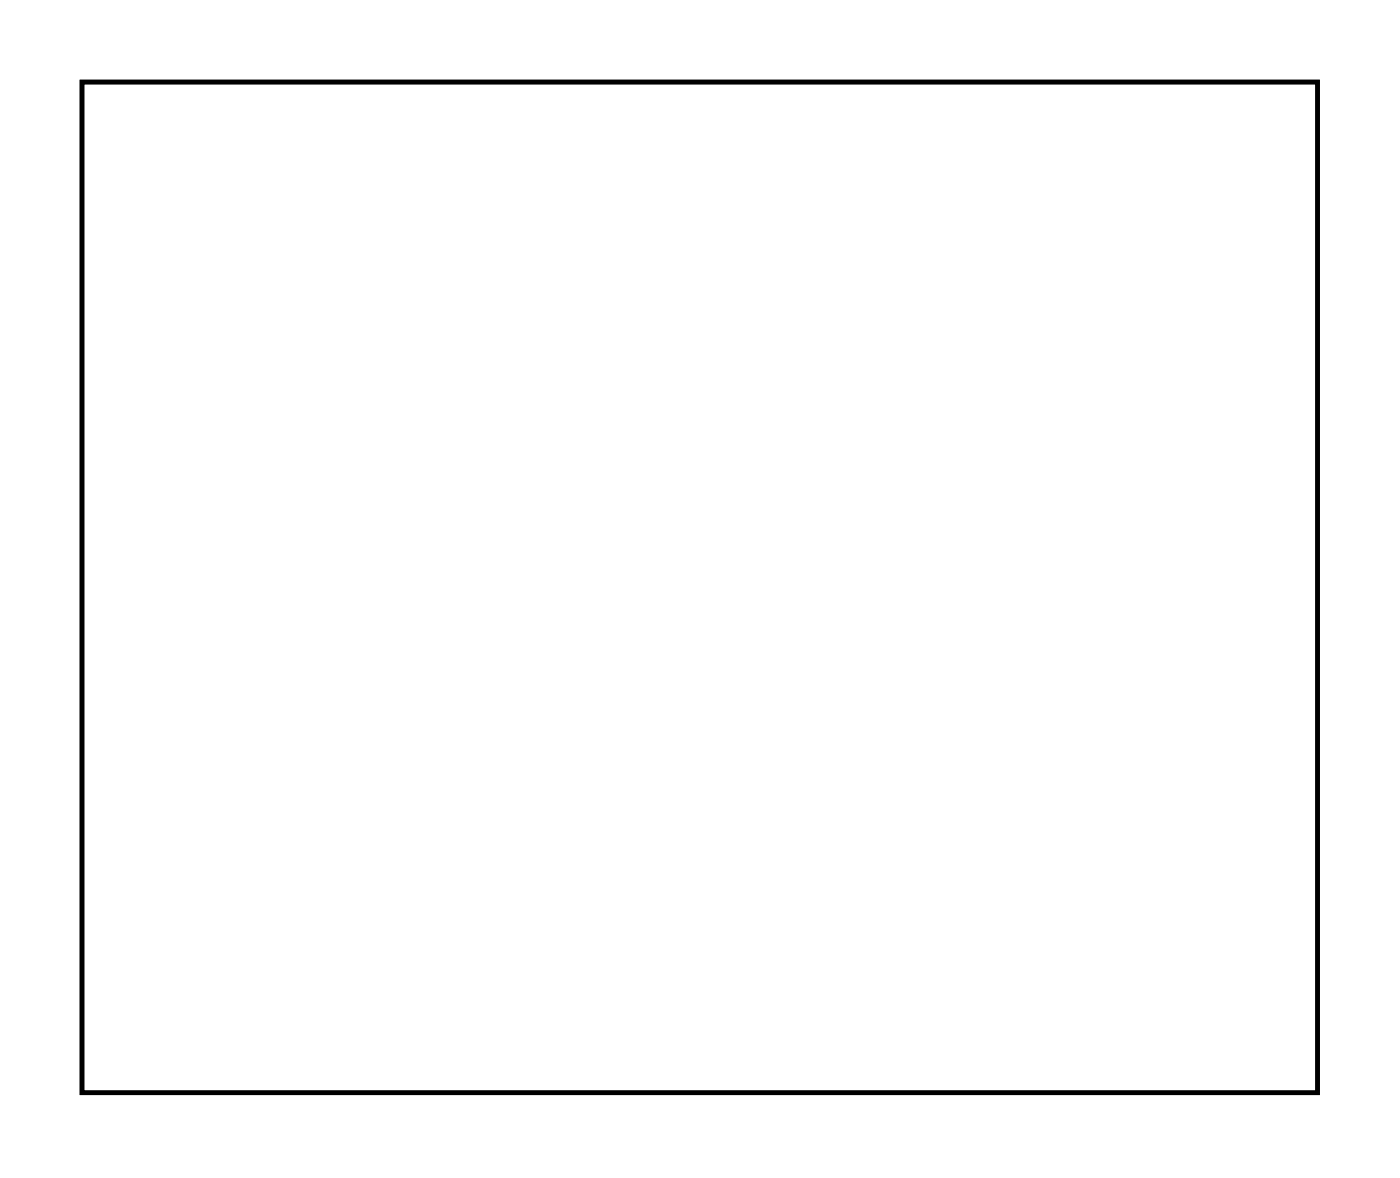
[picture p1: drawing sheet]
<svg xmlns="http://www.w3.org/2000/svg" width="62mm" height="52mm" viewBox="0 0 62 52" stroke-linecap="round" stroke-linejoin="round" font-family="sans-serif">
<path d="M3.6 3.6h54.8v44.8h-54.8z" fill="none" stroke="#000" stroke-width=".2"/>
<path d="M3.6 3.6v44.8h54.8v-44.8zM3.6 3.6h54.8v44.8h-54.8z" fill="#000"/>
<circle cx="31.1" cy="6.2" r=".74" fill="#fff"/>
<circle cx="31.1" cy="6.2" r=".74" fill="none" stroke="#fff" stroke-width=".76" stroke-linecap="butt"/>
<circle cx="31.1" cy="8.7" r=".74" fill="#fff"/>
<circle cx="31.1" cy="8.7" r=".74" fill="none" stroke="#fff" stroke-width=".76" stroke-linecap="butt"/>
<circle cx="31.1" cy="11.2" r=".74" fill="#fff"/>
<circle cx="31.1" cy="11.2" r=".74" fill="none" stroke="#fff" stroke-width=".76" stroke-linecap="butt"/>
<circle cx="31.1" cy="13.8" r=".74" fill="#fff"/>
<circle cx="31.1" cy="13.8" r=".74" fill="none" stroke="#fff" stroke-width=".76" stroke-linecap="butt"/>
<circle cx="31.1" cy="16.3" r=".74" fill="#fff"/>
<circle cx="31.1" cy="16.3" r=".74" fill="none" stroke="#fff" stroke-width=".76" stroke-linecap="butt"/>
<circle cx="31.1" cy="18.9" r=".74" fill="#fff"/>
<circle cx="31.1" cy="18.9" r=".74" fill="none" stroke="#fff" stroke-width=".76" stroke-linecap="butt"/>
<circle cx="31.1" cy="21.4" r=".74" fill="#fff"/>
<circle cx="31.1" cy="21.4" r=".74" fill="none" stroke="#fff" stroke-width=".76" stroke-linecap="butt"/>
<circle cx="31.1" cy="23.9" r=".74" fill="#fff"/>
<circle cx="31.1" cy="23.9" r=".74" fill="none" stroke="#fff" stroke-width=".76" stroke-linecap="butt"/>
<circle cx="15.9" cy="23.9" r=".74" fill="#fff"/>
<circle cx="15.9" cy="23.9" r=".74" fill="none" stroke="#fff" stroke-width=".76" stroke-linecap="butt"/>
<circle cx="15.9" cy="21.4" r=".74" fill="#fff"/>
<circle cx="15.9" cy="21.4" r=".74" fill="none" stroke="#fff" stroke-width=".76" stroke-linecap="butt"/>
<circle cx="15.9" cy="18.9" r=".74" fill="#fff"/>
<circle cx="15.9" cy="18.9" r=".74" fill="none" stroke="#fff" stroke-width=".76" stroke-linecap="butt"/>
<circle cx="15.9" cy="16.3" r=".74" fill="#fff"/>
<circle cx="15.9" cy="16.3" r=".74" fill="none" stroke="#fff" stroke-width=".76" stroke-linecap="butt"/>
<circle cx="15.9" cy="13.8" r=".74" fill="#fff"/>
<circle cx="15.9" cy="13.8" r=".74" fill="none" stroke="#fff" stroke-width=".76" stroke-linecap="butt"/>
<circle cx="15.9" cy="11.2" r=".74" fill="#fff"/>
<circle cx="15.9" cy="11.2" r=".74" fill="none" stroke="#fff" stroke-width=".76" stroke-linecap="butt"/>
<circle cx="15.9" cy="8.7" r=".74" fill="#fff"/>
<circle cx="15.9" cy="8.7" r=".74" fill="none" stroke="#fff" stroke-width=".76" stroke-linecap="butt"/>
<circle cx="15.9" cy="6.2" r=".74" fill="#fff"/>
<circle cx="15.9" cy="6.2" r=".74" fill="none" stroke="#fff" stroke-width=".76" stroke-linecap="butt"/>
<circle cx="38.8" cy="39.2" r=".62" fill="#fff"/>
<circle cx="38.8" cy="39.2" r=".62" fill="none" stroke="#fff" stroke-width=".69" stroke-linecap="butt"/>
<circle cx="41.3" cy="39.2" r=".62" fill="#fff"/>
<circle cx="41.3" cy="39.2" r=".62" fill="none" stroke="#fff" stroke-width=".69" stroke-linecap="butt"/>
<circle cx="43.8" cy="39.2" r=".62" fill="#fff"/>
<circle cx="43.8" cy="39.2" r=".62" fill="none" stroke="#fff" stroke-width=".69" stroke-linecap="butt"/>
<circle cx="46.4" cy="39.2" r=".62" fill="#fff"/>
<circle cx="46.4" cy="39.2" r=".62" fill="none" stroke="#fff" stroke-width=".69" stroke-linecap="butt"/>
<circle cx="48.9" cy="39.2" r=".62" fill="#fff"/>
<circle cx="48.9" cy="39.2" r=".62" fill="none" stroke="#fff" stroke-width=".69" stroke-linecap="butt"/>
<circle cx="51.5" cy="39.2" r=".62" fill="#fff"/>
<circle cx="51.5" cy="39.2" r=".62" fill="none" stroke="#fff" stroke-width=".69" stroke-linecap="butt"/>
<circle cx="10.5" cy="34.1" r=".74" fill="#fff"/>
<circle cx="10.5" cy="34.1" r=".74" fill="none" stroke="#fff" stroke-width=".76" stroke-linecap="butt"/>
<circle cx="13.1" cy="34.1" r=".74" fill="#fff"/>
<circle cx="13.1" cy="34.1" r=".74" fill="none" stroke="#fff" stroke-width=".76" stroke-linecap="butt"/>
<circle cx="8.3" cy="29" r=".74" fill="#fff"/>
<circle cx="8.3" cy="29" r=".74" fill="none" stroke="#fff" stroke-width=".76" stroke-linecap="butt"/>
<circle cx="10.8" cy="29" r=".74" fill="#fff"/>
<circle cx="10.8" cy="29" r=".74" fill="none" stroke="#fff" stroke-width=".76" stroke-linecap="butt"/>
<circle cx="18.4" cy="39.2" r=".74" fill="#fff"/>
<circle cx="18.4" cy="39.2" r=".74" fill="none" stroke="#fff" stroke-width=".76" stroke-linecap="butt"/>
<circle cx="21" cy="39.2" r=".74" fill="#fff"/>
<circle cx="21" cy="39.2" r=".74" fill="none" stroke="#fff" stroke-width=".76" stroke-linecap="butt"/>
<circle cx="23.5" cy="39.2" r=".74" fill="#fff"/>
<circle cx="23.5" cy="39.2" r=".74" fill="none" stroke="#fff" stroke-width=".76" stroke-linecap="butt"/>
<circle cx="26.1" cy="39.2" r=".74" fill="#fff"/>
<circle cx="26.1" cy="39.2" r=".74" fill="none" stroke="#fff" stroke-width=".76" stroke-linecap="butt"/>
<circle cx="28.6" cy="39.2" r=".74" fill="#fff"/>
<circle cx="28.6" cy="39.2" r=".74" fill="none" stroke="#fff" stroke-width=".76" stroke-linecap="butt"/>
<circle cx="21" cy="36.1" r=".7" fill="#fff"/>
<circle cx="21" cy="36.1" r=".7" fill="none" stroke="#fff" stroke-width=".76" stroke-linecap="butt"/>
<circle cx="18.6" cy="45.3" r=".7" fill="#fff"/>
<circle cx="18.6" cy="45.3" r=".7" fill="none" stroke="#fff" stroke-width=".76" stroke-linecap="butt"/>
<circle cx="54" cy="6.2" r="1.1" fill="#fff"/>
<circle cx="54" cy="6.2" r="1.1" fill="none" stroke="#fff" stroke-width=".25"/>
<circle cx="56.5" cy="46.8" r="1.1" fill="#fff"/>
<circle cx="56.5" cy="46.8" r="1.1" fill="none" stroke="#fff" stroke-width=".25"/>
<circle cx="5.7" cy="46.8" r="1.1" fill="#fff"/>
<circle cx="5.7" cy="46.8" r="1.1" fill="none" stroke="#fff" stroke-width=".25"/>
<circle cx="10.8" cy="11.2" r="1.1" fill="#fff"/>
<circle cx="10.8" cy="11.2" r="1.1" fill="none" stroke="#fff" stroke-width=".25"/>
</svg>
